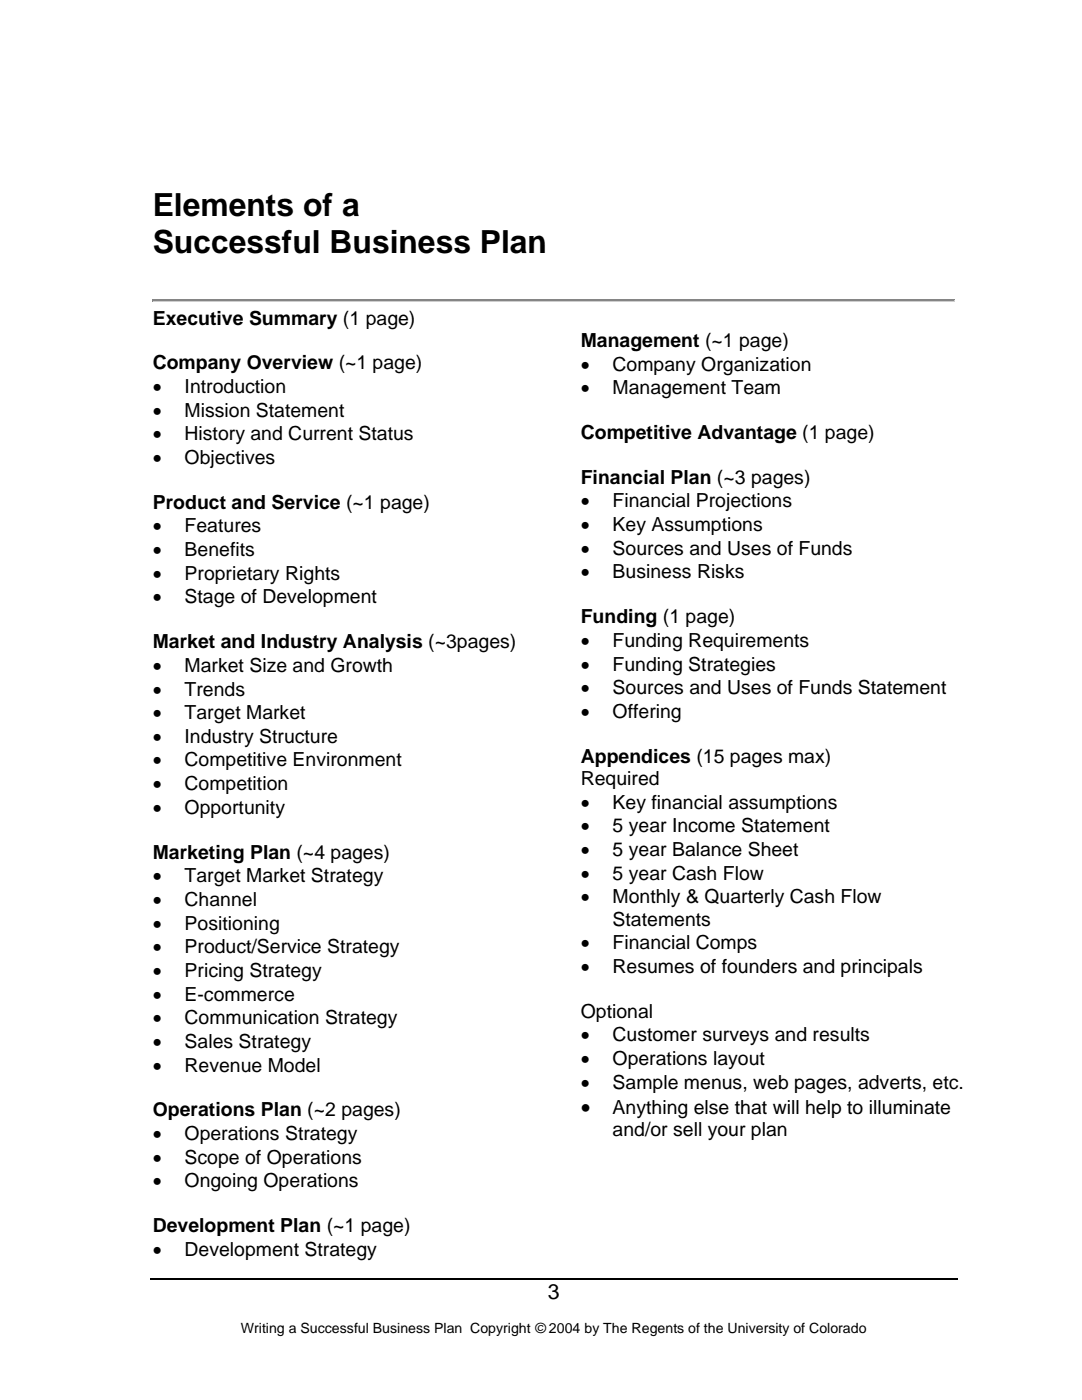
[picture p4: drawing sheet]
<svg xmlns="http://www.w3.org/2000/svg" width="216mm" height="279mm" viewBox="0 0 216 279" stroke-linecap="round" stroke-linejoin="round" font-family="sans-serif">
<defs><g id="words">
<g font-size="6.3">
<text x="30.5" y="43.1">Elements of a</text>
<text x="30.5" y="50.4">Successful Business Plan</text>
</g>
<g font-size="4.2">
<text x="115.9" y="222.3">•</text>
<text x="109.3" y="259.2">3</text>
</g>
<g font-size="3.9">
<text x="30.5" y="64.8">Executive Summary (1 page)</text>
<text x="115.9" y="69.3">Management (~1 page)</text>
<text x="30.5" y="73.7">Company Overview (~1 page)</text>
<text x="115.9" y="74">•</text>
<text x="122.2" y="74">Company Organization</text>
<text x="30.5" y="78.4">•</text>
<text x="30.5" y="83.2">•</text>
<text x="36.8" y="83.2">Mission Statement</text>
<text x="36.8" y="78.4">Introduction</text>
<text x="115.9" y="78.7">•</text>
<text x="122.2" y="78.7">Management Team</text>
<text x="30.5" y="87.9">•</text>
<text x="36.8" y="87.9">History and Current Status</text>
<text x="115.9" y="87.6">Competitive Advantage (1 page)</text>
<text x="30.5" y="92.6">•</text>
<text x="36.8" y="92.6">Objectives</text>
<text x="30.5" y="101.5">Product and Service (~1 page)</text>
<text x="115.9" y="96.5">Financial Plan (~3 pages)</text>
<text x="115.9" y="101.3">•</text>
<text x="122.2" y="101.3">Financial Projections</text>
<text x="30.5" y="106.3">•</text>
<text x="36.8" y="106.3">Features</text>
<text x="115.9" y="106">•</text>
<text x="122.2" y="106">Key Assumptions</text>
<text x="30.5" y="111">•</text>
<text x="36.8" y="111">Benefits</text>
<text x="115.9" y="110.7">•</text>
<text x="122.2" y="110.7">Sources and Uses of Funds</text>
<text x="30.5" y="115.7">•</text>
<text x="36.8" y="115.7">Proprietary Rights</text>
<text x="115.9" y="115.4">•</text>
<text x="122.2" y="115.4">Business Risks</text>
<text x="30.5" y="120.4">•</text>
<text x="36.8" y="120.4">Stage of Development</text>
<text x="115.9" y="124.4">Funding (1 page)</text>
<text x="30.5" y="129.3">Market and Industry Analysis (~3pages)</text>
<text x="115.9" y="129.1">•</text>
<text x="122.2" y="129.1">Funding Requirements</text>
<text x="30.5" y="134.1">•</text>
<text x="36.8" y="134.1">Market Size and Growth</text>
<text x="115.9" y="133.8">•</text>
<text x="122.2" y="133.8">Funding Strategies</text>
<text x="30.5" y="138.8">•</text>
<text x="30.5" y="143.5">•</text>
<text x="36.8" y="143.5">Target Market</text>
<text x="36.8" y="138.8">Trends</text>
<text x="115.9" y="138.6">•</text>
<text x="115.9" y="143.3">•</text>
<text x="122.2" y="143.3">Offering</text>
<text x="122.2" y="138.6">Sources and Uses of Funds Statement</text>
<text x="30.5" y="148.3">•</text>
<text x="36.8" y="148.3">Industry Structure</text>
<text x="30.5" y="153">•</text>
<text x="36.8" y="153">Competitive Environment</text>
<text x="115.9" y="152.2">Appendices (15 pages max)</text>
<text x="30.5" y="157.7">•</text>
<text x="36.8" y="157.7">Competition</text>
<text x="115.9" y="156.7">Required</text>
<text x="115.9" y="161.4">•</text>
<text x="122.2" y="161.4">Key financial assumptions</text>
<text x="30.5" y="162.4">•</text>
<text x="36.8" y="162.4">Opportunity</text>
<text x="115.9" y="166.1">•</text>
<text x="122.2" y="166.1">5 year Income Statement</text>
<text x="30.5" y="171.3">Marketing Plan (~4 pages)</text>
<text x="115.9" y="170.8">•</text>
<text x="122.2" y="170.8">5 year Balance Sheet</text>
<text x="30.5" y="176.1">•</text>
<text x="36.8" y="176.1">Target Market Strategy</text>
<text x="115.9" y="175.6">•</text>
<text x="122.2" y="175.6">5 year Cash Flow</text>
<text x="30.5" y="180.8">•</text>
<text x="30.5" y="185.5">•</text>
<text x="36.8" y="185.5">Positioning</text>
<text x="36.8" y="180.8">Channel</text>
<text x="115.9" y="180.3">•</text>
<text x="122.2" y="184.7">Statements</text>
<text x="122.2" y="180.3">Monthly &amp; Quarterly Cash Flow</text>
<text x="30.5" y="190.2">•</text>
<text x="36.8" y="190.2">Product/Service Strategy</text>
<text x="115.9" y="189.5">•</text>
<text x="122.2" y="189.5">Financial Comps</text>
<text x="30.5" y="195">•</text>
<text x="36.8" y="195">Pricing Strategy</text>
<text x="115.9" y="194.2">•</text>
<text x="122.2" y="194.2">Resumes of founders and principals</text>
<text x="30.5" y="199.7">•</text>
<text x="36.8" y="199.7">E-commerce</text>
<text x="115.9" y="203.1">Optional</text>
<text x="30.5" y="204.4">•</text>
<text x="30.5" y="209.1">•</text>
<text x="36.8" y="204.4">Communication Strategy</text>
<text x="36.8" y="209.1">Sales Strategy</text>
<text x="115.9" y="207.8">•</text>
<text x="122.2" y="207.8">Customer surveys and results</text>
<text x="30.5" y="213.9">•</text>
<text x="36.8" y="213.9">Revenue Model</text>
<text x="115.9" y="212.6">•</text>
<text x="122.2" y="212.6">Operations layout</text>
<text x="115.9" y="217.3">•</text>
<text x="122.2" y="217.3">Sample menus, web pages, adverts, etc.</text>
<text x="30.5" y="222.8">Operations Plan (~2 pages)</text>
<text x="30.5" y="227.5">•</text>
<text x="36.8" y="227.5">Operations Strategy</text>
<text x="122.2" y="222.3">Anything else that will help to illuminate</text>
<text x="122.2" y="226.8">and/or sell your plan</text>
<text x="30.5" y="232.2">•</text>
<text x="36.8" y="232.2">Scope of Operations</text>
<text x="30.5" y="237">•</text>
<text x="36.8" y="237">Ongoing Operations</text>
<text x="30.5" y="245.9">Development Plan (~1 page)</text>
<text x="30.5" y="250.6">•</text>
<text x="36.8" y="250.6">Development Strategy</text>
</g>
<text font-size="2.8" x="48" y="266.1">Writing a Successful Business Plan Copyright © 2004 by The Regents of the University of Colorado</text>
</g></defs>
<path d="M30 255.2h161" fill="none" stroke="#000" stroke-width=".25"/>
<g fill="#808080">
<path d="M30.5 59.8h160v.5h-160z"/>
<path d="M30.5 59.8h.1z"/>
</g>
<path d="M30.5 59.8h159.9" fill="none" stroke="#808080" stroke-width=".2"/>
<path d="M190.4 59.8h.1z" fill="#d4d0c8"/>
<g fill="#808080">
<path d="M190.4 59.8h.1z"/>
<path d="M30.5 59.8l.1 .4z"/>
</g>
<path d="M190.4 59.8l.1 .4z" fill="#d4d0c8"/>
<path d="M30.5 60.2l.1 .1z" fill="#808080"/>
<path d="M30.5 60.2h160" fill="none" stroke="#d4d0c8" stroke-width=".2"/>
<path d="M190.4 60.2l.1 .1z" fill="#d4d0c8"/>
<use href="#words"/>
</svg>
